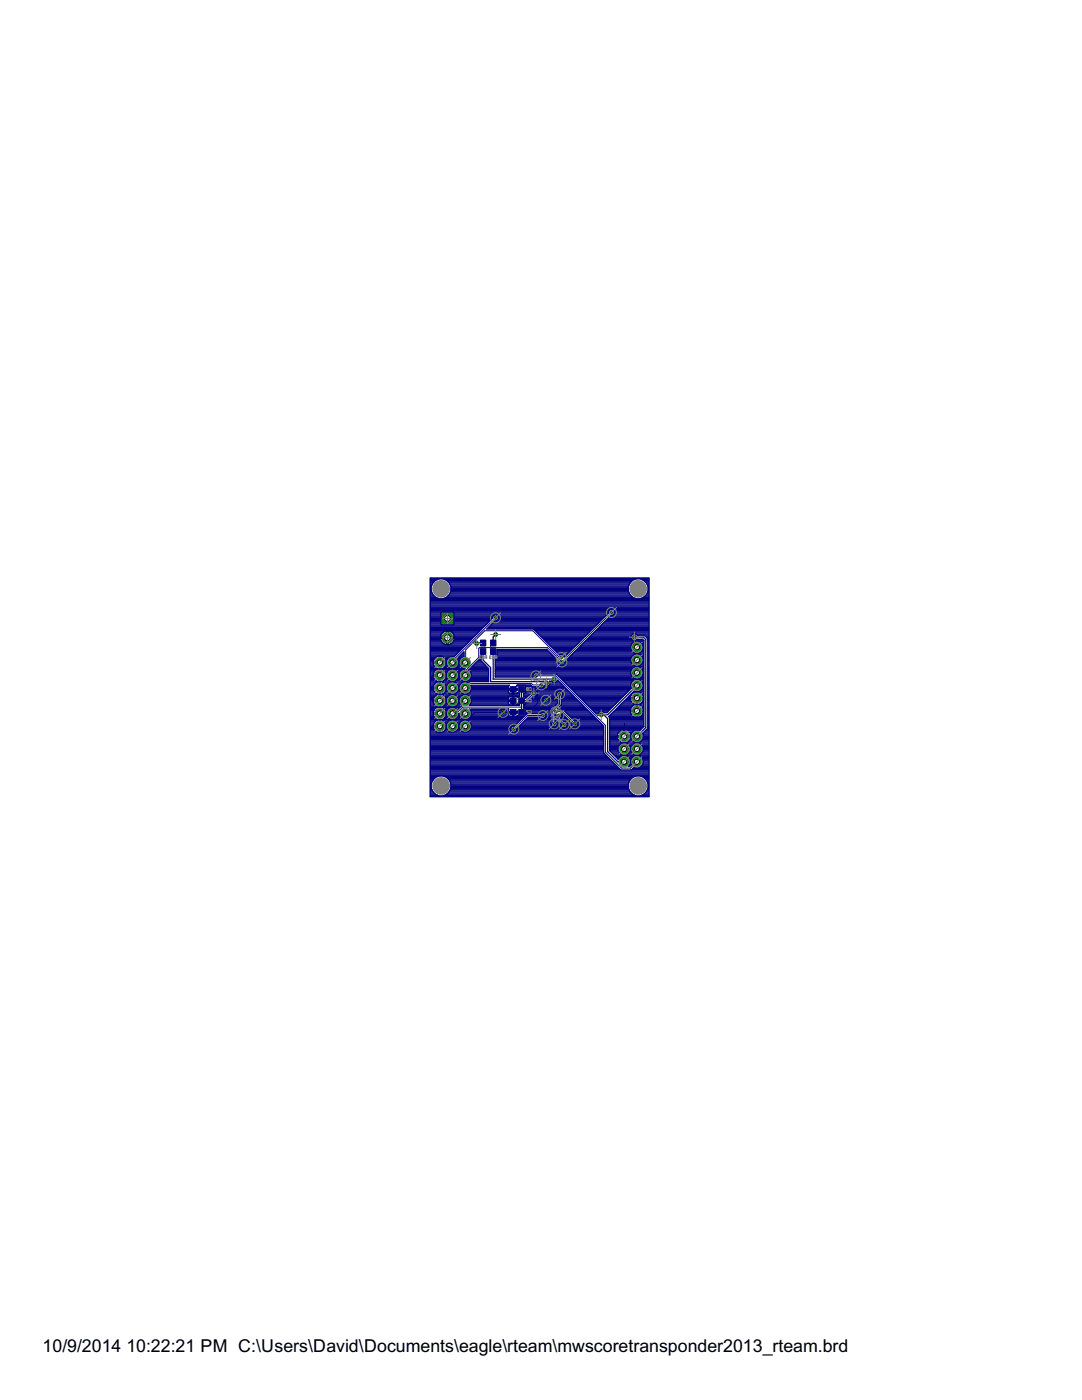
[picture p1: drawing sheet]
<svg xmlns="http://www.w3.org/2000/svg" width="216mm" height="279mm" viewBox="0 0 216 279" stroke-linecap="round" stroke-linejoin="round" font-family="sans-serif">
<defs><g id="words">
<g font-size="4">
<text x="8.5" y="269.9">10/9/2014</text>
<text x="25.2" y="269.9">10:22:21 PM C:\Users\David\Documents\eagle\rteam\mwscoretransponder2013_rteam.brd</text>
</g>
</g></defs>
<g fill="#808080" stroke="#808080" stroke-width=".2">
<path d="M96.1 129h.6v.4h-.6z"/>
<path d="M98.1 129h.6v.4h-.6z"/>
<path d="M103 141.8h.4v.6h-.4z"/>
<path d="M103 137.3h.4v.6h-.4z"/>
<path d="M103 139.6h.4v.5h-.4z"/>
<path d="M95.9 129.5h1v1.1h-1z"/>
<path d="M95.9 127.8h1v1.1h-1z"/>
<path d="M97.9 129.5h1v1.1h-1z"/>
<path d="M97.9 127.8h1v1.1h-1z"/>
<path d="M103.5 141.6h1.1v1h-1.1z"/>
<path d="M101.8 141.6h1.1v1h-1.1z"/>
<path d="M103.5 137.1h1.1v1h-1.1z"/>
<path d="M101.8 137.1h1.1v1h-1.1z"/>
<path d="M103.5 139.3h1.1v1.1h-1.1z"/>
<path d="M101.8 139.3h1.1v1.1h-1.1z"/>
<path d="M88.2 122.4h2.1v2.1h-2.1z"/>
<path d="M95.8 129.4h1.1v1.2h-1.1z"/>
<path d="M95.8 127.7h1.1v1.2h-1.1z"/>
<path d="M97.9 129.4h1.1v1.2h-1.1z"/>
<path d="M97.9 127.7h1.1v1.2h-1.1z"/>
<path d="M103.5 141.6h1.2v1.1h-1.2z"/>
<path d="M101.8 141.6h1.2v1.1h-1.2z"/>
<path d="M103.5 137h1.2v1.1h-1.2z"/>
<path d="M101.8 137h1.2v1.1h-1.2z"/>
<path d="M103.5 139.3h1.2v1.1h-1.2z"/>
<path d="M101.8 139.3h1.2v1.1h-1.2z"/>
<circle cx="127.1" cy="152" r="1.07"/>
<circle cx="124.5" cy="152" r="1.07"/>
<circle cx="127.1" cy="149.5" r="1.07"/>
<circle cx="124.5" cy="149.5" r="1.07"/>
<circle cx="127.1" cy="147" r="1.07"/>
<circle cx="124.5" cy="147" r="1.07"/>
</g>
<g fill="#808080" stroke="#808080" stroke-width=".2">
<circle cx="88" cy="156.8" r="1.65"/>
<circle cx="127.3" cy="156.8" r="1.65"/>
<circle cx="88" cy="117.5" r="1.65"/>
<circle cx="127.3" cy="117.5" r="1.65"/>
<circle cx="87.8" cy="132.2" r=".99"/>
<circle cx="87.8" cy="134.8" r=".99"/>
<circle cx="87.8" cy="137.3" r=".99"/>
<circle cx="87.8" cy="139.8" r=".99"/>
<circle cx="87.8" cy="142.4" r=".99"/>
<circle cx="87.8" cy="144.9" r=".99"/>
<circle cx="90.3" cy="132.2" r=".99"/>
<circle cx="90.3" cy="134.8" r=".99"/>
<circle cx="90.3" cy="137.3" r=".99"/>
<circle cx="90.3" cy="139.8" r=".99"/>
<circle cx="90.3" cy="142.4" r=".99"/>
<circle cx="90.3" cy="144.9" r=".99"/>
<circle cx="92.8" cy="132.2" r=".99"/>
<circle cx="92.8" cy="134.8" r=".99"/>
<circle cx="92.8" cy="137.3" r=".99"/>
<circle cx="92.8" cy="139.8" r=".99"/>
<circle cx="92.8" cy="142.4" r=".99"/>
<circle cx="92.8" cy="144.9" r=".99"/>
<circle cx="89.3" cy="127.3" r="1.06"/>
<circle cx="127.1" cy="141.9" r=".99"/>
<circle cx="127.1" cy="139.3" r=".99"/>
<circle cx="127.1" cy="136.8" r=".99"/>
<circle cx="127.1" cy="134.3" r=".99"/>
<circle cx="127.1" cy="131.7" r=".99"/>
<circle cx="127.1" cy="129.2" r=".99"/>
</g>
<g fill="#000080" stroke="#000080" stroke-width=".2">
<path d="M95.9 129.5h1v1.1h-1z"/>
<path d="M95.9 127.8h1v1.1h-1z"/>
<path d="M97.9 129.5h1v1.1h-1z"/>
<path d="M97.9 127.8h1v1.1h-1z"/>
<path d="M103.5 141.6h1.1v1h-1.1z"/>
<path d="M101.8 141.6h1.1v1h-1.1z"/>
<path d="M103.5 137.1h1.1v1h-1.1z"/>
<path d="M101.8 137.1h1.1v1h-1.1z"/>
<path d="M103.5 139.3h1.1v1.1h-1.1z"/>
<path d="M101.8 139.3h1.1v1.1h-1.1z"/>
</g>
<g fill="none" stroke="#000080" stroke-width=".2">
<path d="M98.9 123.3l-8.6 8.5v.4M102.4 137.6v2.2M102.4 137.6l.9-.9h2.6l1.4 1.4v2.3l-2.7 2.5h-1.3M102.4 137.6h.1M106.9 134.9h4l9.9 9.9v5.3l3.2 3.2h1.8l1.3-1.3M107.3 139.7h1.6M108 136.7h-1.7l-.3-.3h-12.1l-1.1 .9M111.7 138.5v2l-1.4 1.4v2.3l.3 .3M112 131.2h-.3l-5.4-5.3h-9.6l-3.8 3.8-.1 2.5M122 122.2l-9.9 9.9-2.9-2.9h-13.5l-.2 .2v1.8l-2.6 2.6-.1 1M87.8 142.4v.1M102.5 142.2h-7.7l-1.4 1.4h-4.6"/>
<path d="M104.1 141.1h-11.8l-1.2 1.2-.8 .1M108.3 142.8h-3l-2.8 2.7M110.9 142h1.4l2.4 2.5M111.5 142.8v.8l1.1 1M124.6 144.3l-.1 2.7M127 141.9h.1"/>
</g>
<g fill="none" stroke="#000080" stroke-width=".25">
<path d="M85.9 115.4h43.6v43.6h-43.6zM85.9 119.9h43.6M85.9 119.7h43.6M85.9 119.4h1.5M85.9 119.2h1M85.9 119h.8M85.9 118.8h.5M85.9 118.5h.4M85.9 118.3h.3M85.9 118.1h.2M85.9 117.9h.1M85.9 117.6h.1"/>
<path d="M85.9 117.4h.1M85.9 117.2h.1M85.9 117h.2M85.9 116.8h.3M85.9 116.5h.4M85.9 116.3h.5M85.9 116.1h.7M85.9 115.9h.9M85.9 115.7h1.4M85.9 115.4h43.6M86 117.9a2.02 2.02 0 0 1 2-2.4 2.02 2.02 0 0 1 2 2.4M86 117.9a2.02 2.02 0 0 0 2 1.6 2.02 2.02 0 0 0 2-1.6"/>
<path d="M88.6 119.4h38.2M88.7 115.7h38M89.1 119.2h37.1M89.2 115.9h37M89.3 119h36.7M89.4 116.1h36.6M89.6 118.8h36.2M89.6 116.3h36.2M89.7 118.5h35.9M89.7 116.5h35.9M89.8 118.3h35.7M89.8 116.8h35.7"/>
<path d="M89.9 118.1h35.5M89.9 117h35.5M90 117.9h35.4M90 117.6h35.4M90 117.4h35.4M90 117.2h35.4M125.4 117.9a2.02 2.02 0 0 1 1.9-2.4 2.02 2.02 0 0 1 2 2.4M125.4 117.9a2.02 2.02 0 0 0 1.9 1.6 2.02 2.02 0 0 0 2-1.6M127.9 119.4h1.6M128 115.7h1.5M128.4 119.2h1.1M128.5 115.9h1"/>
<path d="M128.7 119h.8M128.7 116.1h.8M128.9 118.8h.6M128.9 116.3h.6M129.1 118.5h.4M129.1 116.5h.4M129.2 118.3h.3M129.2 116.8h.3M129.2 118.1h.3M129.3 117h.2M129.3 117.9h.2M129.3 117.6h.2"/>
<path d="M129.3 117.4h.2M129.3 117.2h.2M85.9 132.1h3.2a1.36 1.36 0 0 0-1.2-1.2v15.3l.6-.2 .4-.4M85.9 137.4h3.2l-.1 .2M85.9 127.4h8.4M85.9 136.1h1.4M85.9 138.5h1.3M85.9 126.7h2.1M85.9 127.9h2.1M85.9 130.5h5.2M85.9 136.7h.7M85.9 139h.9"/>
<path d="M85.9 137.6h.6M85.9 137h.6M85.9 134.5h.6M85.9 134.3h.6M85.9 121.6h43.6M85.9 139.8h1.7M85.9 139.6h.5M85.9 139.4h.6M85.9 139.2h.7M85.9 138.7h1.1M85.9 138.3h1M85.9 138.1h.8"/>
<path d="M85.9 137.9h.7M85.9 136.5h.8M85.9 136.3h1M85.9 135.8h1.1M85.9 135.6h.8M85.9 135.4h.7M85.9 135.2h.6M85.9 135h.5M85.9 134.7h1.7M85.9 134.1h.7M85.9 133.9h.9M85.9 133.6h1.2"/>
<path d="M85.9 133.4h1.3M85.9 133.2h.9M85.9 133h.8M85.9 132.7h.6M85.9 132.5h.6M85.9 132.3h1.7M85.9 131.8h.6M85.9 131.6h.7M85.9 131.4h.8M85.9 131.2h1.1M85.9 131h1.5M85.9 130.7h5"/>
<path d="M85.9 130.3h5.5M85.9 130.1h5.7M85.9 129.9h5.9M85.9 129.6h6.1M85.9 129.4h6.3M85.9 129.2h6.6M85.9 129h6.8M85.9 128.8h7M85.9 128.5h2.7M85.9 128.3h2.4M85.9 128.1h2.2M85.9 127.6h2"/>
<path d="M85.9 127.2h3.3M85.9 127h2M85.9 126.5h2.2M85.9 126.3h2.4M85.9 126.1h2.6M85.9 125.9h9.9M85.9 125.6h10.1M85.9 125.4h10.3M85.9 125.2h10.6M85.9 125h10.8M85.9 124.8h11M85.9 124.5h2.1"/>
<path d="M85.9 124.3h2.1M85.9 124.1h2.1M85.9 123.9h2.1M85.9 123.6h2.1M85.9 123.4h2.1M85.9 123.2h2.1M85.9 123h2.1M85.9 122.7h2.1M85.9 122.5h2.1M85.9 122.3h2.1M85.9 122.1h35.5M85.9 121.9h35.7"/>
<path d="M85.9 121.4h43.6M85.9 121.2h43.6M85.9 121h43.6M85.9 120.8h43.6M85.9 120.5h43.6M85.9 120.3h43.6M85.9 120.1h43.6M86.4 132.1a1.31 1.31 0 0 1 1.2-1.2v15.3l-.5-.2-.6-.6M86.4 137.4l.1 .2M86.5 132.5l-.1-.1h2.7l-.1 .1M86.5 132.5v.2M86.5 137.6l.2 .6 .5 .3"/>
<path d="M86.5 132.7l.4 .5 .5 .3-.8 .6M86.6 134.1l-.2 .5h2.7l-.2-.5M86.7 135.6l-.3-.7h2.7l-.3 .7M86.7 135.6l.7 .4-.5 .3M86.9 136.3l-.5 .9M87.1 138.7l-.5 .4-.2 .6h2.7l-.3-.7M87.2 138.5l.2 .1-.3 .1M87.6 136.1h.3M87.6 138.5h.3M87.6 136.7h.3M87.6 139h.3M87.6 137.6h.3"/>
<path d="M87.6 137h.3M87.6 134.5h.3M87.6 134.3h.3M87.6 139.6h.3M87.6 139.4h.3M87.6 139.2h.3M87.6 138.7h.3M87.6 138.3h.3M87.6 138.1h.3M87.6 137.9h.3M87.6 136.5h.3M87.6 136.3h.3"/>
<path d="M87.6 135.8h.3M87.6 135.6h.3M87.6 135.4h.3M87.6 135.2h.3M87.6 135h.3M87.6 134.1h.3M87.6 133.9h.3M87.6 133.6h.3M87.6 133.4h.3M87.6 133.2h.3M87.6 133h.3M87.6 132.7h.3"/>
<path d="M87.6 132.5h.3M87.6 131.8h.3M87.6 131.6h.3M87.6 131.4h.3M87.6 131.2h.3M87.6 131h.3M87.9 139.8h1.2M87.9 134.7h1.2M87.9 132.3h1.2M88 126.7l-.1 .4h2.8l-.1-.1M88 122.3v2.3l.1 .1h2.3l.2-.1v-2.3M88 122.3l.1-.2h2.3l.2 .2"/>
<path d="M88.1 126.6l-.1 .1M88.1 131h2.6M88.2 136.1h5.5M88.3 136.1l.3 .2 .4 .7M88.3 138.5h15.4M88.3 133.4h1.7M88.4 133.6h1.5M88.5 133.6l.4 .5M88.5 138.7h1.3M88.5 135.8h1.2M88.5 126.1l.7-.2v2.8a1.43 1.43 0 0 1-1.3-1.3M88.5 126.1l-.4 .5"/>
<path d="M88.6 131.2h1M88.6 136.3h1M88.6 138.3h1M88.7 133.2h.8M88.7 133.9h.8M88.7 139h.8M88.8 135.6l-.7 .4 .2 .1M88.8 135.6h.6M88.8 131.4h.6M88.8 136.5h.6M88.8 138.1h.5M88.9 133h.4"/>
<path d="M88.9 134.1h.4M88.9 139.2h.3M88.9 135.4h.3M88.9 131.6h.3M88.9 136.7h.3M89 137.9h.2M89 132.7l-.4 .5-.5 .3 .4 .1M89 134.3h.2M89 132.7h.2M89 139.4h.2M89 135.2h.2M89 137h.1"/>
<path d="M89 131.8h.1M89 137l.1 .2h-3.2M89 137.6l-.4 .7-.5 .3 .7 .4M89 132.5v.2M89 137.6h.1M89 134.5h.1M89 139.6h.1M89 132.5h.1M89.1 134.5a1.24 1.24 0 0 0 1.2 1.5 1.24 1.24 0 0 0 1.2-1.5M89.1 135h.1M89.2 126.7h.2M89.2 127.9h.2"/>
<path d="M89.2 128.5h.2M89.2 128.3h.2M89.2 128.1h.2M89.2 127.6h.2M89.2 127h.2M89.2 126.5h.2M89.2 126.3h.2M89.2 126.1h.2M89.3 134.1a1.25 1.25 0 0 1 1.2-.5 1.25 1.25 0 0 1 1 .9M89.3 134.1l-.2 .4M89.4 127.2h5.1M89.6 136.3a1.25 1.25 0 0 0-.5 1.3 1.25 1.25 0 0 0 .9 .9"/>
<path d="M89.9 128.5h3.2M90 126.1l-.6-.2v2.8a1.43 1.43 0 0 0 1.3-1.3M90 126.1l.5 .5M90 126.1h5.6M90 136.1l-.4 .2M90.2 128.3h3.2M90.3 126.3h5.1M90.4 128.1h3.2M90.5 126.6l.1 .1M90.5 126.5h4.6M90.5 136.1l.5 .2M90.6 127.9h3.2"/>
<path d="M90.6 126.7v.3M90.6 126.7h4.3M90.6 124.5h6.5M90.6 124.3h6.8M90.6 124.1h7M90.6 123.9h7.2M90.6 123.6h7.4M90.6 123.4h7.7M90.6 123.2h7.7M90.6 123h7.8M90.6 122.7h8M90.6 122.5h30.6"/>
<path d="M90.6 122.3h30.8M90.6 133.4h1.9M90.6 127.6h3.4M90.6 127h4.1M90.7 133.6h1.7M90.8 138.7h1.5M90.9 135.8h1.4M91 136.3a1.25 1.25 0 0 1 .5 1.3 1.25 1.25 0 0 1-1 .9M91 136.3h1.1M91 138.3h1.1M91.1 133.2h1M91.1 133.9h.9"/>
<path d="M91.1 139h.9M91.2 135.6h.8M91.2 136.5h.7M91.2 138.1h.7M91.3 131.4h.6M91.3 133h.5M91.3 134.1h.5M91.3 139.2h.5M91.4 135.4h.4M91.4 131.6h.4M91.4 136.7h.4M91.4 137.9h.3"/>
<path d="M91.4 132.7h.3M91.4 134.3h.3M91.4 139.4h.3M91.4 135.2h.3M91.5 137h.2M91.5 131.8h.2M91.5 137.6h.2M91.5 132.5h.1M91.5 131.2h.7M91.5 137.4h.1M91.5 137.2h.1M91.5 132.1h.1"/>
<path d="M91.5 134.5h.1M91.5 139.8h.1M91.5 139.6h.1M91.5 135h.1M91.5 134.7h.1M91.5 132.3h.1M91.6 134.5a1.24 1.24 0 0 0 1.2 1.5 1.24 1.24 0 0 0 1.2-1.5M91.7 131h.9M91.8 134.1l-.2 .4M91.9 130.7h.7M92.1 131.2a1.23 1.23 0 0 0-.5 1.4 1.23 1.23 0 0 0 1.2 .9l-.7 .2-.3 .4M92.1 136.3a1.25 1.25 0 0 0-.5 1.3 1.25 1.25 0 0 0 1 .9"/>
<path d="M92.1 131.2l.5-.2v-.9l-1.4 1.3a1.24 1.24 0 0 1-.5 2 1.24 1.24 0 0 1-1.7-1.1 1.24 1.24 0 0 1 1.6-1.3l7.7-7.6v-.3l.3-.4h.5l.4 .4v.4l-.4 .4h-.3l-1.7 1.6h9.4l5.2 5.2 .5-.1 .3 .4v.2M92.1 130.5h.5M92.4 130.3h.2M92.6 136.1l-.5 .2M93.3 138.7h10.4M93.4 135.8h4.1M93.6 138.3h7.9M93.6 133.6h3.9M93.6 133.9h3.9M93.7 139h10M93.7 135.6h3.8M93.8 138.1h7.7"/>
<path d="M93.8 133.4h3.7M93.9 134.1l.1 .4M93.9 134.1h3.6M93.9 139.2h7.6M93.9 135.4h3.6M93.9 137.9h7.6M94 134.3h3.5M94 139.4h7.5M94 135.2h3.5M94 137h7.5M94 137.6h8.3M94 137.4h8.3v1.1l-.8-.2"/>
<path d="M94 137.2h7.5M94 134.5h3.5M94 139.8h8.3M94 139.6h7.5M94 135h3.5M94 134.7h3.5M94 133.2h3.3M94.3 133h2.7M94.5 132.7h2.3M94.7 132.5h1.9M94.9 132.3h1.5M95.2 132.1h1"/>
<path d="M95.4 131.8h.6M95.6 131.6h.4M95.8 131.4h.2M95.9 131.2h.1M95.9 131h.1M96.4 130v1.7l1.5 1.5v2.8h10.9l.3 .3M96.4 128.3l-1.3 .1M97.3 125.4h21M97.5 125.2h21.1M97.5 133.4l-1.5-1.5-.1-1v.5l-2.4 2.3 .4 .4M97.5 133.4v2.6h-3.8l-.2 .2-.4-.1M97.7 125h21.1"/>
<path d="M97.9 124.8h21.1M98.1 124.5h21.1M98.4 124.3h21M98.4 130v5.5h12.2M98.6 124.1h21.1M98.8 132.1h12.7M98.8 134.5h7.7M98.8 134.3h27.1M98.8 135h7.6M98.8 134.7h7.6M98.8 134.1h27.1M98.8 133.9h27.1"/>
<path d="M98.8 133.6h27.2M98.8 133.4h27.4M98.8 133.2h27.7M98.8 133h29.7M98.8 132.7h27.6M98.8 132.5h12.9M98.8 132.3h12.7M98.8 131.8h12.5M98.8 131.6h12.3M98.8 131.4h12.1M98.8 131.2h11.9M98.8 131h11.6"/>
<path d="M98.9 126.6l-.5 .5v1.2M99.1 123.9h20.8M99.1 130.7h11.1M99.1 122.7h21.9M99.2 130.5h10.8M99.2 130.3h10.6M99.2 130.1h10.4M99.2 129.9h10.1M99.2 129.6h9.9M99.4 123.6h20.7M99.4 123h21.4M99.5 123.4h20.8"/>
<path d="M99.5 123.2h21M101.5 137.4v-.5l.1-.1h-7.7a1.22 1.22 0 0 1-.8 1.7M101.5 138.3v-.6h1.8v-.3h-.8v1.1l.7-.2M101.8 139l-.3 .2v.5h1v-.7M102.3 139v1.7M102.3 139.6h.2M102.3 139.4h.2M102.3 139.2h.2M102.3 138.3h.2M102.3 138.1h.2M102.3 137.9h.2M102.5 137.6h.8"/>
<path d="M103 139l.3 .2M103.2 138.3h.5v.8l-.4 .1M103.2 138.3h.2M103.3 139.2h.1M104.1 137.6v4.5M104.5 138.5h1.3M104.5 139h.8M104.5 138.7h1M104.8 138.3h1.1M104.9 139.2h.2M104.9 137.4h8M104.9 137.2h2.8"/>
<path d="M104.9 137.6h8.3M104.9 137h1.2M104.9 138.1h1M104.9 137.9h1.1M105.6 139.8h5.7M105.8 139.6h5.5M106 139.4h5.3M106.3 139.2h5M106.5 138.3l-1.5 1.5h-.9M106.6 125.6h11.5M106.7 137.6a.69 .69 0 0 1 .4 1.1M106.8 139h4.5"/>
<path d="M106.8 125.9h11.1M107 137.9h6.4M107 126.1h10.7M107.1 138.7h4M107.1 138.7l-.7 .3-1.2 1.3M107.2 138.1h4.1M107.2 138.5h3.9M107.2 134.3l.2 .2h18.5M107.2 138.3h3.9M107.3 126.3h10.1M107.5 126.5h9.7M107.7 126.7h9.3"/>
<path d="M107.9 127h8.9M108.1 127.2h8.4M108.4 137.2h4.3M108.4 127.4h7.9M108.6 137h3.9M108.6 127.6h7.5M108.8 127.9h7.1M108.9 137l-.3-.2-.4 .5h-.4l-.3-.2h-1.3l-.3-.3h-2.8l.2 .1 .1-.1h1.4l.1 .1v1.3l-.4 .1v.8h.3l.1 .3 1-1a.69 .69 0 0 1 .5-.8M109 128.1h6.7M109.2 128.3h6.2M109.5 128.5h5.7M109.6 136.7h2.7"/>
<path d="M109.7 128.8h5.3M109.7 136.5h2.3M109.7 136.1h.5M109.7 136.3h2.1M109.9 129h4.9M110.1 129.2h4.5M110.2 136.1l-.2-.2h-.3a.7 .7 0 0 1-.5 1.1M110.2 136.1a.68 .68 0 0 0 1.1-.4l9.1 9.2v5.3l3.4 3.4h2.2l.5-.5M110.4 129.4h3.9M110.6 129.6h3.5M110.8 129.9h3.1M111 136.1h.6"/>
<path d="M111 130.1h2.7M111 134.5l8.3 8.3M111.1 138.3l.3-.4h.5l.3 .4M111.1 138.3v.5l.2 .2M111.2 135.8h.2M111.3 130.3h2.2M111.3 134.7h14.7M111.3 139v1.4l-1.4 1.3v2.6M111.5 130.5h1.7M111.5 135h14.6M111.7 135.2h14.6M111.9 135.4h14.8"/>
<path d="M112 139.8h3.4M112 139.6h3.1M112 139.4h2.9M112 139.2h2.7M112 138.1h1.6M112.1 139h2.4M112.2 135.6h14.5M112.2 138.3v.5l-.2 .2v1.7l-.8 .8 .2 .2h1l2.2 2.2M112.2 138.5h1.8M112.2 138.7h2.1M112.2 138.3h1.6M112.3 130.7h.7"/>
<path d="M112.4 135.8h13.9M112.5 132.5h13.7M112.5 131.2h.1M112.5 131h.3M112.6 136.1h13.5M112.7 132.1h13.2M112.7 132.3h13.3M112.8 136.3h13.2M112.9 131.8h13M113.1 136.5h12.8M113.1 131.6h12.8M113.3 136.7h12.6"/>
<path d="M113.3 131.4h12.6M113.5 137h12.4M113.6 131.2h12.4M113.7 137.2h12.2M113.8 131h12.3M113.9 137.4h12M114 130.7h12.3M114.2 137.6h11.5M114.2 130.5h14.3M114.4 137.9h11.1M114.4 130.3h12.2M114.6 138.1h10.6"/>
<path d="M114.7 130.1h11.6M114.8 138.3h10.2M114.9 129.9h11.1M115 138.5h9.8M115.1 129.6h10.9M115.3 138.7h9.3M115.3 129.4h10.6M115.5 139h8.9M115.5 129.2h10.4M115.7 139.2h8.4M115.8 129h10.1M115.9 139.4h8"/>
<path d="M116 128.8h9.9M116.2 139.6h7.5M116.2 128.5h9.8M116.4 139.8h7.1M116.4 128.3h9.9M116.7 128.1h9.9M116.9 127.9h11.6M117.1 127.6h9M117.3 127.4h8.6M117.6 127.2h8.3M117.8 127h8.1M118 126.7h8"/>
<path d="M118.2 126.5h8.1M118.4 126.3h11.1M118.7 126.1h10.8M118.9 125.9h10.6M119.1 125.6h10.4M119.3 125.4h10.2M119.5 125.2h10M119.8 125h9.7M120 124.8h9.5M120.2 124.5h9.3M120.4 124.3h9.1M120.7 124.1h8.8"/>
<path d="M120.9 123.9h8.6M121.1 123.6h8.4M121.3 123.4h8.2M121.4 122.3l-8.9 8.9M121.6 123.2h7.9M121.8 121.6l-.4 .4v.3M121.8 123h7.7M122.3 121.6l.3 .4v.5l-.3 .3h-.4l-9.2 9.3v.3l-.3 .3h-.5l-.4-.3v-.3l-2.4-2.5h-9.9v1.1l-.4 .2v4.2h7.6v-.5l.3-.3M122.3 122.7h7.2M122.5 121.9h7M122.5 122.5h7M122.6 122.3h6.9"/>
<path d="M122.6 122.1h6.9M124.6 139.8h1.3M124.8 139.6h1M125.1 139.4h1.9M125.3 139.2h.5M125.5 139h.3M125.7 138.7h.2M125.8 139.6v-.1h2.6v.1M125.8 139.6l.1 .2M125.9 139.8l.2 .4 .6 .4-.3 .1M125.9 128.9a1.24 1.24 0 0 0 1.2 1.5 1.24 1.24 0 0 0 1.2-1.5M125.9 134.5a1.24 1.24 0 0 1 1.2-1.5 1.24 1.24 0 0 1 1.2 1.5"/>
<path d="M125.9 134.5l.1 .5M125.9 138.5h.1M126 126.8a.7 .7 0 0 0 .4 1M126 135a1.25 1.25 0 0 0 2.1 0M126 128.5a1.25 1.25 0 0 1 1.3-.5 1.25 1.25 0 0 1 1 .9M126 128.5l-.1 .4M126.2 138.3h.1M126.4 138.1h.3M126.4 132.8l.5 .1 .9-.1M126.6 127.1h1.8l.5 .6v17.5l-1.8 1.8M126.7 127.8l.4-.2h1.1l.3 .2v17.2l-.8 .8-1.1-.1-.7 .8M126.8 126.5h2.7"/>
<path d="M126.9 130.5a1.24 1.24 0 0 0-1 1 1.24 1.24 0 0 0 .5 1.3M127 138.5h.2M127 139h.2M127 139.8h.2M127 139.6h.2M127 139.2h.2M127 138.7h.2M127 138.3h.2M127 138.1h.2M127.1 127.6h1.2M127.1 136.8l-5.9 5.8h-1.2M127.1 126.7h2.4"/>
<path d="M127.1 126.7a.69 .69 0 0 0-1.1 .1M127.2 139.4h1.3M127.3 130.5a1.24 1.24 0 0 1 1 1 1.24 1.24 0 0 1-.5 1.3M127.4 135.6h1.1M127.5 138.1h1M127.5 135.4h1M127.6 130.3h.9M127.6 128.1h.9M127.7 133.2h.8M127.7 137.9h.8M127.8 132.7h.7M127.8 130.7h.7"/>
<path d="M127.9 135.8h.6M127.9 138.3h.6M127.9 135.2h.6M127.9 130.1h.6M127.9 128.3h.6M128 133.4h.5M128 137.6h.5M128 132.5h.5M128.1 131h.4M128.1 136.1h.4M128.1 135h.4M128.1 138.5h.4"/>
<path d="M128.1 136.1a1.23 1.23 0 0 1-.1 1.5 1.23 1.23 0 0 1-1.4 .3l-5.1 5.1 .2 .2v6.6l1.6 1.7 .7-.7h1.1l.7 .7v1l-.4 .4h.3l.3-.3-.1-1.1 .7-.7h1l.7 .7v1l-.7 .7-1.1-.1M128.1 136.1a1.24 1.24 0 0 0-1.6-.4 1.24 1.24 0 0 0-.5 1.6l-4.9 4.9h-.6l-.1-.2M128.1 129.9h.4M128.1 133.6h.4M128.1 128.5h.4M128.2 137.4h.3M128.2 132.3h.3M128.2 131.2h.3M128.2 136.3h.3M128.2 134.7h.3M128.2 133.9h.3M128.2 129.6h.3"/>
<path d="M128.2 128.8h.3M128.2 137.2h.3M128.3 132.1h.2M128.3 138.7h.2M128.3 131.4h.2M128.3 134.5h.2M128.3 136.5h.2M128.3 139.8l-.2 .4-.7 .4 .6 .3 .2 .3M128.3 134.5l-.2 .5M128.3 136.7h.2M128.3 137h.2M128.3 134.3h.2"/>
<path d="M128.3 139.8h.2M128.3 134.1h.2M128.3 131.8h.2M128.3 131.6h.2M128.3 129.4h.2M128.3 129.2h.2M128.3 129h.2M128.4 139h.1M128.4 139.6l-.1 .2M128.4 139.6h.1M128.4 139.2h.1M128.5 126.7l.8 .8v17.9l-1.1 1 .1 1-.7 .8h-1l-.7-.8"/>
<path d="M128.7 127h.8M129 127.2h.5M129.2 127.4h.3M129.3 137.4h.2M129.3 137.2h.2M129.3 136.1h.2M129.3 138.5h.2M129.3 127.9h.2M129.3 132.1h.2M129.3 130.5h.2M129.3 136.7h.2M129.3 139h.2"/>
<path d="M129.3 137.6h.2M129.3 137h.2M129.3 134.5h.2M129.3 134.3h.2M129.3 139.8h.2M129.3 139.6h.2M129.3 139.4h.2M129.3 139.2h.2M129.3 138.7h.2M129.3 138.3h.2M129.3 138.1h.2M129.3 137.9h.2"/>
<path d="M129.3 136.5h.2M129.3 136.3h.2M129.3 135.8h.2M129.3 135.6h.2M129.3 135.4h.2M129.3 135.2h.2M129.3 135h.2M129.3 134.7h.2M129.3 134.1h.2M129.3 133.9h.2M129.3 133.6h.2M129.3 133.4h.2"/>
<path d="M129.3 133.2h.2M129.3 133h.2M129.3 132.7h.2M129.3 132.5h.2M129.3 132.3h.2M129.3 131.8h.2M129.3 131.6h.2M129.3 131.4h.2M129.3 131.2h.2M129.3 131h.2M129.3 130.7h.2M129.3 130.3h.2"/>
<path d="M129.3 130.1h.2M129.3 129.9h.2M129.3 129.6h.2M129.3 129.4h.2M129.3 129.2h.2M129.3 129h.2M129.3 128.8h.2M129.3 128.5h.2M129.3 128.3h.2M129.3 128.1h.2M129.3 127.6h.2M85.9 142.5h3.2a1.45 1.45 0 0 1-1 1.2 1.31 1.31 0 0 1 1 1.1h-2.7l.3-.7"/>
<path d="M85.9 143.8h1.1M85.9 145.6h.7M85.9 140.7h.9M85.9 141.2h1.3M85.9 143.6h1.4M85.9 144.9h1.7M85.9 143.2h.8M85.9 141.4h1M85.9 140.3h.6M85.9 153h37.2M85.9 158.9h43.6M85.9 158.7h1.5"/>
<path d="M85.9 158.5h1M85.9 158.3h.7M85.9 158.1h.5M85.9 157.8h.4M85.9 157.6h.3M85.9 157.4h.2M85.9 157.2h.1M85.9 157h.1M85.9 156.7h.1M85.9 156.5h.1M85.9 156.3h.2M85.9 156.1h.3"/>
<path d="M85.9 155.8h.4M85.9 155.6h.5M85.9 155.4h.8M85.9 155.2h1M85.9 154.9h1.5M85.9 154.7h43.6M85.9 154.5h43.6M85.9 154.3h43.6M85.9 154.1h43.6M85.9 153.8h43.6M85.9 153.6h37.9M85.9 153.4h37.7"/>
<path d="M85.9 153.2h37.5M85.9 152.7h37M85.9 152.5h36.8M85.9 152.3h36.6M85.9 152.1h36.4M85.9 151.8h36.1M85.9 151.6h35.9M85.9 151.4h35.7M85.9 151.2h35.5M85.9 150.9h35.2M85.9 150.7h35M85.9 150.5h34.8"/>
<path d="M85.9 150.3h34.6M85.9 150.1h34.5M85.9 149.8h34.5M85.9 149.6h34.5M85.9 149.4h34.5M85.9 149.2h34.5M85.9 148.9h34.5M85.9 148.7h34.5M85.9 148.5h34.5M85.9 148.3h34.5M85.9 148.1h34.5M85.9 147.8h34.5"/>
<path d="M85.9 147.6h34.5M85.9 147.4h34.5M85.9 147.2h34.5M85.9 147h34.5M85.9 146.7h34.5M85.9 146.5h34.5M85.9 146.3h34.5M85.9 146.1h1.2M85.9 145.8h.9M85.9 145.4h.6M85.9 145.2h.6M85.9 144.7h.5"/>
<path d="M85.9 144.5h.6M85.9 144.3h.7M85.9 144.1h.8M85.9 143.4h1M85.9 143h.7M85.9 142.7h.6M85.9 142.1h.6M85.9 141.8h.7M85.9 141.6h.8M85.9 140.9h1.1M85.9 140.5h.7M85.9 140.1h.5"/>
<path d="M86 156.5a2.02 2.02 0 0 0 2 2.4 2.02 2.02 0 0 0 2-2.4M86.4 142.5l.3 .7 .7 .5-.7 .4M86.5 142.1l-.1 .2M86.5 145.4l-.1-.3h2.7l-.1 .3M86.9 155.2l.7-.3h.8l.7 .3M86.9 155.2l-.6 .5-.3 .8M87.1 141l.3 .1-.7 .4-.2 .6M87.6 143.8h.3M87.6 145.6h.3M87.6 140.7h.3M87.6 141.2h.3M87.6 143.6h.3"/>
<path d="M87.6 143.2h.3M87.6 141.4h.3M87.6 140.3h.3M87.6 146.1h.3M87.6 145.8h.3M87.6 145.4h.3M87.6 145.2h.3M87.6 144.7h.3M87.6 144.5h.3M87.6 144.3h.3M87.6 144.1h.3M87.6 143.4h.3"/>
<path d="M87.6 143h.3M87.6 142.7h.3M87.6 142.1h.3M87.6 141.8h.3M87.6 141.6h.3M87.6 140.9h.3M87.6 140.5h.3M87.6 140.1h.3M87.9 144.9h1.2M88.2 143.6h15.7M88.3 141.2h3.5M88.4 146.1h1.5"/>
<path d="M88.5 140.9h1.3M88.5 143.8h1.2M88.6 154.9h38.2M88.6 143.4h1M88.6 141.4l.4 .7M88.6 141.4h1M88.7 158.7h38M88.7 145.8h.8M88.7 140.7h.8M88.8 144.1h.6M88.8 143.2h.6M88.8 141.6h.5"/>
<path d="M88.9 140.5l.2-.5h-2.7l.2 .5 .5 .5M88.9 145.6h.4M88.9 140.5l-.8 .6 .5 .3M88.9 140.5h.4M88.9 144.3h.3M88.9 143h.3M89 141.8h.2M89 145.4l-.1 .2M89 145.4h.2M89 140.3h.2M89 144.5h.2M89 142.7h.1"/>
<path d="M89 142.1l.1 .2h-3.2M89 145.2h.1M89 142.1h.1M89 140.1h.1M89.1 145.2a1.24 1.24 0 0 1 1.2-1.5 1.24 1.24 0 0 1 1.2 1.5M89.1 140.1a1.24 1.24 0 0 1 1.2-1.5 1.24 1.24 0 0 1 1.2 1.5M89.1 145.2l.2 .4M89.1 140.1l.2 .4M89.1 144.7h.1M89.1 155.2l.6 .5 .3 .8M89.1 155.2h37.1M89.2 158.5h37"/>
<path d="M89.3 140.5a1.25 1.25 0 0 0 2 0M89.3 155.4h36.7M89.4 158.3h36.6M89.6 155.6h36.2M89.6 143.4l.4 .2M89.6 158.1h36.2M89.7 155.8h35.9M89.7 157.8h35.9M89.8 157.6h35.7M89.8 156.1h35.7M89.9 156.3h35.5M89.9 157.4h35.5"/>
<path d="M90 157.2h35.4M90 157h35.4M90 156.7h35.4M90 156.5h35.4M90 141.2a1.25 1.25 0 0 0-.9 .9 1.25 1.25 0 0 0 .5 1.3M90.7 146.1h1.7M90.8 140.9h1.2M90.9 143.8h1.3M91 143.4l.3-.3 .3-.8 .2 .8 .3 .3M91 143.4l-.5 .2M91 143.4h1.1M91 141.4h.5"/>
<path d="M91.1 145.8h.9M91.1 140.7h.9M91.2 144.1h.8M91.2 143.2h.7M91.2 141.6h.1M91.3 145.6h.5M91.3 140.5h.5M91.4 144.3h.4M91.4 143h.4M91.4 140.3h.3M91.4 145.4h.3M91.4 144.5h.3"/>
<path d="M91.5 142.7h.2M91.5 142.5h.1M91.5 145.2a1.24 1.24 0 0 1-1 .9 1.24 1.24 0 0 1-1.2-.5M91.5 140.1l-.2 .4M91.5 144.9h.1M91.5 145.2h.1M91.5 144.7h.1M91.5 140.1h.1M91.6 140.1a1.24 1.24 0 0 1 1.2-1.5 1.24 1.24 0 0 1 1.2 1.5M91.6 145.2a1.24 1.24 0 0 1 1.2-1.5 1.24 1.24 0 0 1 1.2 1.5M91.6 145.2l.2 .4M91.6 140.1l.2 .4"/>
<path d="M91.8 145.6a1.23 1.23 0 0 0 2.1 0M91.8 140.5l.3 .3-.8 .8-.8-.4M92.1 143.4l.5 .2M93.3 146.1h8.9M93.4 143.8h10.3M93.5 143.4l-.4 .2M93.5 143.4h10.7M93.6 145.8h8.4M93.7 140.7h10M93.7 144.1h9.8M93.7 143.2h10.7M93.8 141.6h7.7"/>
<path d="M93.9 145.6h8M93.9 140.5h7.6M93.9 144.3h9.4M93.9 143h7.7M93.9 141.8h7.6M94 140.3h7.5M94 145.4h7.9M94 144.5h9M94 142.7h7.5M94 142.1h8.3M94 142.3h9.3v-.3h-.8v1h.6l.2-.2 .1 .1h1.2l-2 2h-8.6M94 142.5h7.5"/>
<path d="M94 145.2l-.1 .4M94 140.1l-.4 .7h10.1v-.2l-.4-.1-.3 .2M94 145.2h8M94 144.7h8.8M94 140.1h7.5M101.5 142.3v.5l.2 .2M101.5 141.5v.5h.8v1h-.6M101.5 141.5h-7.9a1.21 1.21 0 0 1-.1 1.9M101.8 140.7l-.3-.2v-.5h1v.7M102.3 142.5h.2M102.3 140.3h.2M102.3 143h.2"/>
<path d="M102.3 142.7h.2M102.3 140.5h.2M102.3 140.1h.2M102.5 142.1h.8M102.8 146.1h17.6M103 145.8h17.4M103.1 145.6h17.3M103.1 143h1.5M103.2 145.4h17.2M103.3 140.5h.1M103.4 145.2h8.9M103.6 144.9h6.7"/>
<path d="M103.8 144.7h6.2M104.1 144.5h5.9M104.3 144.3h5.6M104.5 140.7h6.4M104.5 141.2h6M104.5 144.1h5.4M104.5 140.9h6.2M104.7 143.8h5.2M104.8 141.4l.1 .1v1.1l.2-.2h2.7l.3-.2h.4l.4 .4v.4l-.4 .4h-.4l-.2-.2h-2.5M104.9 140.5h6.2M104.9 142.3h3.1M104.9 142.5h.1"/>
<path d="M104.9 142.1h5M104.9 141.8h5M104.9 141.6h5.1M104.9 143.6h5M105.2 143.4h4.7M105.4 140.1h5.9M105.4 143.2l-2.3 2.3v.3l-.3 .3h-.5l-.4-.3v-.5l.4-.4M108.6 142.3h1.3M108.8 143.2h1.1M108.9 142.5h1M108.9 143h1M108.9 142.7h1"/>
<path d="M109.9 144.3l.1 .4 .3 .4h.5l.4-.4M110.6 142.6v1.3l.7-.1M110.6 142.6h.1M110.6 143.6h.5M110.6 143.2h.5M110.6 143.4h.5M110.6 143h.3M110.6 142.7h.3M110.7 142.6h.2l.2 1.1 .9 .8M110.8 143.9l.4 .3v.5M110.9 144.9h1.2M111 144.1h.5"/>
<path d="M111.1 144.7h.9M111.2 144.5h.8M111.2 144.3h.5M111.3 141.4h5.6M111.3 140.3h-6.4l-.1 .3h-.3v.8h5.8M111.3 141.6h5.9M111.5 141.2h5.2M111.7 140.9h4.8M111.9 143.4l.6 .6h.3l.4 .4v.5l-.4 .3h-.5l-.3-.3v-.4M111.9 143.4l.2-.4v-.4l-.2-.2h.2l2 2v.3M111.9 143.4h1.2M111.9 140.7h4.4"/>
<path d="M112 143.2h.9M112 140.3h3.8M112 140.5h4M112 140.1h3.6M112.1 142.5h.1M112.1 143.6h1.3M112.1 143h.6M112.1 142.7h.4M112.3 143.8h1.3M112.6 141.8h4.8M112.8 142.1h4.8M112.8 145.2h7.6"/>
<path d="M112.8 144.1h1M113 142.3h4.8M113.1 144.9h1.3M113.1 144.3h.9M113.2 144.7h1M113.2 144.5h.9M113.3 142.5h4.7M113.5 142.7h4.8M113.7 143h4.8M113.9 143.2h4.8M114.2 143.4h4.7M114.4 143.6h4.7"/>
<path d="M114.6 143.8h4.8M115 143.9l.3 .3v.5l-.3 .4h-.5l-.4-.4M115 144.9h5.4M115.1 144.1h4.5M115.3 144.7h4.9M115.3 144.5h4.7M115.3 144.3h4.5M116.6 140.1h6.7M116.8 140.3h6.2M117.1 140.5h5.7M117.3 140.7h5.3M117.5 140.9h4.9"/>
<path d="M117.7 141.2h4.4M117.9 141.4h4M118.2 141.6h3.5M118.4 141.8h3.1M118.6 142.1h1M118.8 142.3h.6M119 142.5h.3M119.3 142.7h.1M119.6 142h.8M119.6 142l-.3 .5v.3M120.4 142.1h.8M120.5 142.6l.7 .8v6.6l2.1 2h1.2"/>
<path d="M121.5 143h4.8M121.6 143.2h5.3M121.7 143.8h6.8M121.7 145.6h6.1M121.7 143.6h6.8M121.7 144.9h6.8M121.7 149.8h1.6M121.7 149.6h1.6M121.7 149.4h1.6M121.7 149.2h1.6M121.7 148.9h1.7M121.7 148.7h1.9"/>
<path d="M121.7 148.5h2.1M121.7 148.3h2.3M121.7 148.1h2.1M121.7 147.8h1.9M121.7 147.6h1.7M121.7 147.4h1.5M121.7 147.2h1.5M121.7 147h2.7M121.7 146.7h1.5M121.7 146.5h1.5M121.7 146.3h1.7M121.7 146.1h1.9"/>
<path d="M121.7 145.8h2.1M121.7 145.4h6.4M121.7 145.2h6.6M121.7 144.7h6.8M121.7 144.5h6.8M121.7 144.3h6.8M121.7 144.1h6.8M121.7 143.4h6.8M121.7 142.7h4.4M121.9 150.1h1.5M121.9 142.5h4M122.1 150.3h1.5"/>
<path d="M122.2 142.3h3.6M122.3 150.5h1.5M122.4 142.1h3.4M122.6 150.7h6.9M122.6 141.8h4.4M122.8 150.9h1.1M122.8 141.6h3M123 151.2h.7M123.1 141.4h2.8M123.2 151.4h.3M123.3 141.2h2.7M123.5 140.9h2.6"/>
<path d="M123.6 153.4v.1M123.7 140.7h2.7M124 140.5h2.5M124 145.6l-.8 .8v.4h2.7M124 148.3l-.7 .7v1l.7 .7h1.1l.7-.7v-1l-.7-.7M124.2 140.3h2M124.4 140.1h1.6M124.4 145.6v2.7M124.4 148.1h.3M124.4 147.8h.3M124.4 147.6h.3M124.4 147.4h.3"/>
<path d="M124.4 147.2h.3M124.4 146.7h.3M124.4 146.5h.3M124.4 146.3h.3M124.4 146.1h.3M124.4 145.8h.3M124.7 145.6v2.7M124.7 147h1.2M125.1 148.3h1.5M125.1 145.6l.8 .8v1.1l-.8 .8h-1.1M125.2 150.9h1.2M125.3 150.5h1.1"/>
<path d="M125.3 148.5h1M125.3 148.1h1.2M125.3 145.8h1.2M125.4 156.5a2.02 2.02 0 0 0 1.9 2.4 2.02 2.02 0 0 0 2-2.4M125.4 151.2h.8M125.5 150.3h.7M125.5 148.7h.6M125.5 147.8h.8M125.5 146.1h.8M125.6 152.7h.3M125.6 151.4h.4M125.7 150.1h.2"/>
<path d="M125.7 148.9h.2M125.8 147.6h.2M125.8 146.3h.2M125.8 152.5h.1M125.8 152.3h.1M125.8 152.1h.1M125.8 151.8h.1M125.8 151.6h.1M125.8 149.8h.1M125.8 149.6h.1M125.8 149.4h.1M125.8 149.2h.1"/>
<path d="M125.9 141.4l-.1 .4h2.6l-.1-.4M125.9 147.1h-2.7v.4l.8 .8M125.9 147.4h.1M125.9 147.2h.1M125.9 146.7h.1M125.9 146.5h.1M126 141.2l-.1 .2M126 153.6h3.5M126.1 142.7l-.3-.7h2.6l-.3 .7M126.1 142.7l.5 .4 .4 .1M126.2 153.4h3.3M126.4 140.7l-.4 .5"/>
<path d="M126.4 153.2h.1M127 142.3h.2M127 142.5h.2M127 143.2v-5.2a1.31 1.31 0 0 0-1.2 1.2h2.6a1.26 1.26 0 0 0-1.2-1.2v5.2M127 140.7h.2M127 141.2h.2M127 143.2h.2M127 141.4h.2M127 140.3h.2M127 143h.2M127 142.7h.2M127 142.1h.2"/>
<path d="M127 141.6h.2M127 140.9h.2M127 140.5h.2M127 140.1h.2M127.2 141.8h1.3M127.3 143.2h1.2M127.6 148.3h1.9M127.7 153.2h1.8M127.7 140.5h.8M127.7 148.1h1.8M127.7 150.9h1.8M127.8 140.7h.7"/>
<path d="M127.8 150.5h1.7M127.8 148.5h1.7M127.8 143h.7M127.9 153h1.6M127.9 154.9h1.6M127.9 147.8h1.6M128 151.2h1.5M128 140.3h.5M128 158.7h1.5M128 150.3h1.5M128 140.9h.5M128.1 148.7h1.4"/>
<path d="M128.1 142.7l-.5 .4-.4 .1M128.1 142.7h.4M128.1 152.7h1.4M128.1 147.6h1.4M128.2 151.4h1.3M128.2 140.1h.3M128.2 141.2l.1 .2M128.2 141.2h.3M128.2 142.5h.3M128.2 150.1h1.3M128.3 148.9h1.2M128.3 141.4h.2"/>
<path d="M128.3 152.5h1.2M128.3 152.3h1.2M128.3 152.1h1.2M128.3 151.8h1.2M128.3 151.6h1.2M128.3 149.8h1.2M128.3 149.6h1.2M128.3 149.4h1.2M128.3 149.2h1.2M128.3 147.4h1.2M128.3 147.2h1.2M128.3 147h1.2"/>
<path d="M128.3 146.7h1.2M128.3 146.5h1.2M128.3 142.3h.2M128.3 146.3h1.2M128.4 141.6h.1M128.4 142.1h.1M128.5 155.2a2.02 2.02 0 0 0-3.1 1.3M128.5 155.2l.5 .5 .3 .8M128.5 155.2h1M128.5 158.5h1M128.5 146.1h1M128.7 155.4h.8"/>
<path d="M128.7 158.3h.8M128.8 145.8h.7M128.9 155.6h.6M128.9 158.1h.6M129 145.6h.5M129.1 157.8h.4M129.1 155.8h.4M129.2 157.6h.3M129.2 156.1h.3M129.2 145.4h.3M129.2 156.3h.3M129.3 142.3h.2"/>
<path d="M129.3 142.5h.2M129.3 143.8h.2M129.3 140.7h.2M129.3 141.2h.2M129.3 143.6h.2M129.3 144.9h.2M129.3 143.2h.2M129.3 141.4h.2M129.3 140.3h.2M129.3 157.4h.2M129.3 145.2h.2M129.3 144.7h.2"/>
<path d="M129.3 144.5h.2M129.3 144.3h.2M129.3 144.1h.2M129.3 143.4h.2M129.3 143h.2M129.3 142.7h.2M129.3 142.1h.2M129.3 141.8h.2M129.3 141.6h.2M129.3 140.9h.2M129.3 140.5h.2M129.3 140.1h.2"/>
<path d="M129.3 157.2h.2M129.3 157h.2M129.3 156.7h.2M129.3 156.5h.2"/>
<circle cx="127.1" cy="149.5" r="1.31"/>
</g>
<circle cx="127.1" cy="152" r="1.01" fill="#008000" stroke="#008000" stroke-width=".2"/>
<circle cx="127.1" cy="152" r=".51" fill="#fff" stroke="#000" stroke-width=".2"/>
<circle cx="124.5" cy="152" r="1.01" fill="#008000" stroke="#008000" stroke-width=".2"/>
<circle cx="124.5" cy="152" r=".51" fill="#fff" stroke="#000" stroke-width=".2"/>
<circle cx="127.1" cy="149.5" r="1.01" fill="#008000" stroke="#008000" stroke-width=".2"/>
<circle cx="127.1" cy="149.5" r=".51" fill="#fff" stroke="#000" stroke-width=".2"/>
<circle cx="124.5" cy="149.5" r="1.01" fill="#008000" stroke="#008000" stroke-width=".2"/>
<circle cx="124.5" cy="149.5" r=".51" fill="#fff" stroke="#000" stroke-width=".2"/>
<circle cx="127.1" cy="147" r="1.01" fill="#008000" stroke="#008000" stroke-width=".2"/>
<circle cx="127.1" cy="147" r=".51" fill="#fff" stroke="#000" stroke-width=".2"/>
<circle cx="124.5" cy="147" r="1.01" fill="#008000" stroke="#008000" stroke-width=".2"/>
<circle cx="124.5" cy="147" r=".51" fill="#fff" stroke="#000" stroke-width=".2"/>
<circle cx="87.8" cy="132.2" r=".93" fill="#008000" stroke="#008000" stroke-width=".2"/>
<circle cx="87.8" cy="132.2" r=".51" fill="#fff" stroke="#000" stroke-width=".2"/>
<circle cx="87.8" cy="134.8" r=".93" fill="#008000" stroke="#008000" stroke-width=".2"/>
<circle cx="87.8" cy="134.8" r=".51" fill="#fff" stroke="#000" stroke-width=".2"/>
<circle cx="87.8" cy="137.3" r=".93" fill="#008000" stroke="#008000" stroke-width=".2"/>
<circle cx="87.8" cy="137.3" r=".51" fill="#fff" stroke="#000" stroke-width=".2"/>
<circle cx="87.8" cy="139.8" r=".93" fill="#008000" stroke="#008000" stroke-width=".2"/>
<circle cx="87.8" cy="139.8" r=".51" fill="#fff" stroke="#000" stroke-width=".2"/>
<circle cx="87.8" cy="142.4" r=".93" fill="#008000" stroke="#008000" stroke-width=".2"/>
<circle cx="87.8" cy="142.4" r=".51" fill="#fff" stroke="#000" stroke-width=".2"/>
<circle cx="87.8" cy="144.9" r=".93" fill="#008000" stroke="#008000" stroke-width=".2"/>
<circle cx="87.8" cy="144.9" r=".51" fill="#fff" stroke="#000" stroke-width=".2"/>
<circle cx="90.3" cy="132.2" r=".93" fill="#008000" stroke="#008000" stroke-width=".2"/>
<circle cx="90.3" cy="132.2" r=".51" fill="#fff" stroke="#000" stroke-width=".2"/>
<circle cx="90.3" cy="134.8" r=".93" fill="#008000" stroke="#008000" stroke-width=".2"/>
<circle cx="90.3" cy="134.8" r=".51" fill="#fff" stroke="#000" stroke-width=".2"/>
<circle cx="90.3" cy="137.3" r=".93" fill="#008000" stroke="#008000" stroke-width=".2"/>
<circle cx="90.3" cy="137.3" r=".51" fill="#fff" stroke="#000" stroke-width=".2"/>
<circle cx="90.3" cy="139.8" r=".93" fill="#008000" stroke="#008000" stroke-width=".2"/>
<circle cx="90.3" cy="139.8" r=".51" fill="#fff" stroke="#000" stroke-width=".2"/>
<circle cx="90.3" cy="142.4" r=".93" fill="#008000" stroke="#008000" stroke-width=".2"/>
<circle cx="90.3" cy="142.4" r=".51" fill="#fff" stroke="#000" stroke-width=".2"/>
<circle cx="90.3" cy="144.9" r=".93" fill="#008000" stroke="#008000" stroke-width=".2"/>
<circle cx="90.3" cy="144.9" r=".51" fill="#fff" stroke="#000" stroke-width=".2"/>
<circle cx="92.8" cy="132.2" r=".93" fill="#008000" stroke="#008000" stroke-width=".2"/>
<circle cx="92.8" cy="132.2" r=".51" fill="#fff" stroke="#000" stroke-width=".2"/>
<circle cx="92.8" cy="134.8" r=".93" fill="#008000" stroke="#008000" stroke-width=".2"/>
<circle cx="92.8" cy="134.8" r=".51" fill="#fff" stroke="#000" stroke-width=".2"/>
<circle cx="92.8" cy="137.3" r=".93" fill="#008000" stroke="#008000" stroke-width=".2"/>
<circle cx="92.8" cy="137.3" r=".51" fill="#fff" stroke="#000" stroke-width=".2"/>
<circle cx="92.8" cy="139.8" r=".93" fill="#008000" stroke="#008000" stroke-width=".2"/>
<circle cx="92.8" cy="139.8" r=".51" fill="#fff" stroke="#000" stroke-width=".2"/>
<circle cx="92.8" cy="142.4" r=".93" fill="#008000" stroke="#008000" stroke-width=".2"/>
<circle cx="92.8" cy="142.4" r=".51" fill="#fff" stroke="#000" stroke-width=".2"/>
<circle cx="92.8" cy="144.9" r=".93" fill="#008000" stroke="#008000" stroke-width=".2"/>
<circle cx="92.8" cy="144.9" r=".51" fill="#fff" stroke="#000" stroke-width=".2"/>
<path d="M88.3 122.4h2v2h-2z" fill="#008000" stroke="#008000" stroke-width=".2"/>
<circle cx="89.3" cy="123.4" r=".59" fill="#fff" stroke="#000" stroke-width=".2"/>
<circle cx="89.3" cy="127.3" r="1.02" fill="#008000" stroke="#008000" stroke-width=".2"/>
<circle cx="89.3" cy="127.3" r=".59" fill="#fff" stroke="#000" stroke-width=".2"/>
<circle cx="127.1" cy="141.9" r=".93" fill="#008000" stroke="#008000" stroke-width=".2"/>
<circle cx="127.1" cy="141.9" r=".51" fill="#fff" stroke="#000" stroke-width=".2"/>
<circle cx="127.1" cy="139.3" r=".93" fill="#008000" stroke="#008000" stroke-width=".2"/>
<circle cx="127.1" cy="139.3" r=".51" fill="#fff" stroke="#000" stroke-width=".2"/>
<circle cx="127.1" cy="136.8" r=".93" fill="#008000" stroke="#008000" stroke-width=".2"/>
<circle cx="127.1" cy="136.8" r=".51" fill="#fff" stroke="#000" stroke-width=".2"/>
<circle cx="127.1" cy="134.3" r=".93" fill="#008000" stroke="#008000" stroke-width=".2"/>
<circle cx="127.1" cy="134.3" r=".51" fill="#fff" stroke="#000" stroke-width=".2"/>
<circle cx="127.1" cy="131.7" r=".93" fill="#008000" stroke="#008000" stroke-width=".2"/>
<circle cx="127.1" cy="131.7" r=".51" fill="#fff" stroke="#000" stroke-width=".2"/>
<circle cx="127.1" cy="129.2" r=".93" fill="#008000" stroke="#008000" stroke-width=".2"/>
<circle cx="127.1" cy="129.2" r=".51" fill="#fff" stroke="#000" stroke-width=".2"/>
<circle cx="108.3" cy="142.8" r=".3" fill="#008000" stroke="#008000" stroke-width=".2"/>
<circle cx="108.3" cy="142.8" r=".15" fill="#fff" stroke="#000" stroke-width=".2"/>
<circle cx="102.5" cy="145.5" r=".3" fill="#008000" stroke="#008000" stroke-width=".2"/>
<circle cx="102.5" cy="145.5" r=".15" fill="#fff" stroke="#000" stroke-width=".2"/>
<circle cx="111.7" cy="138.5" r=".3" fill="#008000" stroke="#008000" stroke-width=".2"/>
<circle cx="111.7" cy="138.5" r=".15" fill="#fff" stroke="#000" stroke-width=".2"/>
<circle cx="110.6" cy="144.5" r=".3" fill="#008000" stroke="#008000" stroke-width=".2"/>
<circle cx="110.6" cy="144.5" r=".15" fill="#fff" stroke="#000" stroke-width=".2"/>
<circle cx="111.5" cy="142.8" r=".3" fill="#008000" stroke="#008000" stroke-width=".2"/>
<circle cx="111.5" cy="142.8" r=".15" fill="#fff" stroke="#000" stroke-width=".2"/>
<circle cx="112.6" cy="144.6" r=".3" fill="#008000" stroke="#008000" stroke-width=".2"/>
<circle cx="112.6" cy="144.6" r=".15" fill="#fff" stroke="#000" stroke-width=".2"/>
<circle cx="110.9" cy="142" r=".3" fill="#008000" stroke="#008000" stroke-width=".2"/>
<circle cx="110.9" cy="142" r=".15" fill="#fff" stroke="#000" stroke-width=".2"/>
<circle cx="114.7" cy="144.5" r=".3" fill="#008000" stroke="#008000" stroke-width=".2"/>
<circle cx="114.7" cy="144.5" r=".15" fill="#fff" stroke="#000" stroke-width=".2"/>
<circle cx="108.9" cy="139.7" r=".3" fill="#008000" stroke="#008000" stroke-width=".2"/>
<circle cx="108.9" cy="139.7" r=".15" fill="#fff" stroke="#000" stroke-width=".2"/>
<circle cx="100.4" cy="142.2" r=".3" fill="#008000" stroke="#008000" stroke-width=".2"/>
<circle cx="100.4" cy="142.2" r=".15" fill="#fff" stroke="#000" stroke-width=".2"/>
<circle cx="106.5" cy="138.3" r=".4" fill="#008000" stroke="#008000" stroke-width=".2"/>
<circle cx="106.5" cy="138.3" r=".25" fill="#fff" stroke="#000" stroke-width=".2"/>
<circle cx="120" cy="142.6" r=".4" fill="#008000" stroke="#008000" stroke-width=".2"/>
<circle cx="120" cy="142.6" r=".25" fill="#fff" stroke="#000" stroke-width=".2"/>
<circle cx="126.6" cy="127.1" r=".4" fill="#008000" stroke="#008000" stroke-width=".2"/>
<circle cx="126.6" cy="127.1" r=".25" fill="#fff" stroke="#000" stroke-width=".2"/>
<circle cx="106.9" cy="134.9" r=".3" fill="#008000" stroke="#008000" stroke-width=".2"/>
<circle cx="106.9" cy="134.9" r=".15" fill="#fff" stroke="#000" stroke-width=".2"/>
<circle cx="110.6" cy="135.5" r=".4" fill="#008000" stroke="#008000" stroke-width=".2"/>
<circle cx="110.6" cy="135.5" r=".25" fill="#fff" stroke="#000" stroke-width=".2"/>
<circle cx="109.1" cy="136.3" r=".4" fill="#008000" stroke="#008000" stroke-width=".2"/>
<circle cx="109.1" cy="136.3" r=".25" fill="#fff" stroke="#000" stroke-width=".2"/>
<circle cx="108" cy="136.7" r=".3" fill="#008000" stroke="#008000" stroke-width=".2"/>
<circle cx="108" cy="136.7" r=".15" fill="#fff" stroke="#000" stroke-width=".2"/>
<circle cx="112" cy="131.2" r=".3" fill="#008000" stroke="#008000" stroke-width=".2"/>
<circle cx="112" cy="131.2" r=".15" fill="#fff" stroke="#000" stroke-width=".2"/>
<circle cx="122" cy="122.2" r=".3" fill="#008000" stroke="#008000" stroke-width=".2"/>
<circle cx="122" cy="122.2" r=".15" fill="#fff" stroke="#000" stroke-width=".2"/>
<circle cx="112.1" cy="132.1" r=".3" fill="#008000" stroke="#008000" stroke-width=".2"/>
<circle cx="112.1" cy="132.1" r=".15" fill="#fff" stroke="#000" stroke-width=".2"/>
<circle cx="98.9" cy="123.3" r=".3" fill="#008000" stroke="#008000" stroke-width=".2"/>
<circle cx="98.9" cy="123.3" r=".15" fill="#fff" stroke="#000" stroke-width=".2"/>
<circle cx="98.9" cy="126.6" r=".4" fill="#008000" stroke="#008000" stroke-width=".2"/>
<circle cx="98.9" cy="126.6" r=".25" fill="#fff" stroke="#000" stroke-width=".2"/>
<circle cx="95.1" cy="128.4" r=".4" fill="#008000" stroke="#008000" stroke-width=".2"/>
<circle cx="95.1" cy="128.4" r=".25" fill="#fff" stroke="#000" stroke-width=".2"/>
<g fill="none" stroke="#808080" stroke-width=".2">
<path d="M87 117.5h2M88 116.5v2M126.3 117.5h2.1M127.3 116.5v2M88.3 123.4h2l-1 1v-2zM88.3 127.3h2l-1 1v-2zM88.8 131.2l-2.1 2M88.8 133.8l-2.1 2M88.8 136.3l-2.1 2M88.8 138.8l-2.1 2.1M91.3 131.2l-2 2M91.3 133.8l-2 2"/>
<path d="M91.3 136.3l-2 2M91.3 138.8l-2 2.1M93.9 131.2l-2.1 2M93.9 133.8l-2.1 2M93.9 136.3l-2.1 2M93.9 138.8l-2.1 2.1M94.1 128.4h2M95.1 127.4v2M96 131h-.4l.4 .4h-.4M96.2 131.4h.4M96.6 131.1l-.2-.2v.5M96.9 131.3l-.1 .1"/>
<path d="M97.1 131.3l-.3-.1v-.3h.3v.5M97.7 131.2v.2h.3M97.7 131.2h.1M97.9 126.6h2M98 131l-.3-.1v.3M98.2 131.4h.4M98.6 131.1l-.2-.2v.5M98.9 125.6v2.1M99 131.3l-.2 .1M99.1 131.3l-.3-.1 .1-.3h.2v.5M99.9 122.3l-2 2M105.1 139.8l.3-.1-.1-.2-.2 .1v.4l.1 .1 .2-.1"/>
<path d="M105.2 137.5v-.3l.2 .1-.1 .2M105.2 137.5v.3l.2-.1-.1-.2M105.2 137.5h.1M105.5 138.3h2M105.6 137.3l.1-.1 .3 .1-.1 .5-.3-.1M105.6 139.6l.1-.1 .3 .1-.1 .5-.3-.1M106.5 137.3v2M107.9 133.9l-2 2M108.1 136.3h2M109 135.7l-2 2M109.1 135.3v2M109.6 135.5h2"/>
<path d="M109.9 138.7l-2 2.1M110.6 134.5v2M112.7 137.5l-2.1 2M113 130.2l-2 2M113.1 131.1l-2 2M123 121.2l-2 2.1M125.6 127.1h2M126.6 126.1v2.1M128.1 138.3l-2 2.1M128.1 135.8l-2 2M128.1 133.2l-2 2.1M128.1 130.7l-2 2"/>
<path d="M128.1 128.2l-2 2M87 156.8h2M88 155.8v2.1M88.8 141.4l-2.1 2M88.8 143.9l-2.1 2M91.3 141.4l-2 2M91.3 143.9l-2 2M93.9 141.4l-2.1 2M93.9 143.9l-2.1 2M101.4 141.2l-2 2M103.5 144.5l-2 2M105.4 141.8h-.3l.3 .6"/>
<path d="M105.6 141.9l.1-.1 .3 .1-.1 .5-.3-.1M109.3 141.8l-2 2M111.6 143.4l-2 2.1M111.9 141l-2 2M112.5 141.8l-2 2M113.6 143.6l-2.1 2M115.7 143.4l-2 2.1M119 142.6h2M120 141.6v2.1M125.6 151l-2.1 2M125.6 148.5l-2.1 2M125.6 145.9l-2.1 2.1"/>
<path d="M126.3 156.8h2.1M127.3 155.8v2.1M128.1 151l-2 2M128.1 148.5l-2 2M128.1 145.9l-2 2.1M128.1 140.9l-2 2"/>
<circle cx="88" cy="117.5" r=".99"/>
<circle cx="88" cy="117.5" r=".49"/>
<circle cx="127.3" cy="117.5" r=".99"/>
<circle cx="127.3" cy="117.5" r=".49"/>
<circle cx="87.8" cy="137.3" r=".99"/>
<circle cx="87.8" cy="132.2" r=".99"/>
<circle cx="87.8" cy="139.8" r=".99"/>
<circle cx="87.8" cy="134.8" r=".99"/>
<circle cx="90.3" cy="134.8" r=".99"/>
<circle cx="90.3" cy="139.8" r=".99"/>
<circle cx="90.3" cy="132.2" r=".99"/>
<circle cx="90.3" cy="137.3" r=".99"/>
<circle cx="92.8" cy="139.8" r=".99"/>
<circle cx="92.8" cy="137.3" r=".99"/>
<circle cx="92.8" cy="134.8" r=".99"/>
<circle cx="92.8" cy="132.2" r=".99"/>
<circle cx="98.9" cy="123.3" r=".99"/>
<circle cx="106.9" cy="134.9" r=".99"/>
<circle cx="108" cy="136.7" r=".99"/>
<circle cx="108.9" cy="139.7" r=".99"/>
<circle cx="111.7" cy="138.5" r=".99"/>
<circle cx="112" cy="131.2" r=".99"/>
<circle cx="112.1" cy="132.1" r=".99"/>
<circle cx="122" cy="122.2" r=".99"/>
<circle cx="127.1" cy="129.2" r=".99"/>
<circle cx="127.1" cy="139.3" r=".99"/>
<circle cx="127.1" cy="134.3" r=".99"/>
<circle cx="127.1" cy="136.8" r=".99"/>
<circle cx="127.1" cy="131.7" r=".99"/>
<circle cx="87.8" cy="142.4" r=".99"/>
<circle cx="87.8" cy="144.9" r=".99"/>
<circle cx="88" cy="156.8" r=".99"/>
<circle cx="88" cy="156.8" r=".49"/>
<circle cx="90.3" cy="142.4" r=".99"/>
<circle cx="90.3" cy="144.9" r=".99"/>
<circle cx="92.8" cy="142.4" r=".99"/>
<circle cx="92.8" cy="144.9" r=".99"/>
<circle cx="100.4" cy="142.2" r=".99"/>
<circle cx="102.5" cy="145.5" r=".99"/>
<circle cx="108.3" cy="142.8" r=".99"/>
<circle cx="110.6" cy="144.5" r=".99"/>
<circle cx="110.9" cy="142" r=".99"/>
<circle cx="111.5" cy="142.8" r=".99"/>
<circle cx="112.6" cy="144.6" r=".99"/>
<circle cx="114.7" cy="144.5" r=".99"/>
<circle cx="124.5" cy="152" r=".99"/>
<circle cx="124.5" cy="149.5" r=".99"/>
<circle cx="124.5" cy="147" r=".99"/>
<circle cx="127.1" cy="149.5" r=".99"/>
<circle cx="127.1" cy="141.9" r=".99"/>
<circle cx="127.1" cy="152" r=".99"/>
<circle cx="127.1" cy="147" r=".99"/>
<circle cx="127.3" cy="156.8" r=".99"/>
<circle cx="127.3" cy="156.8" r=".49"/>
</g>
<use href="#words"/>
</svg>
